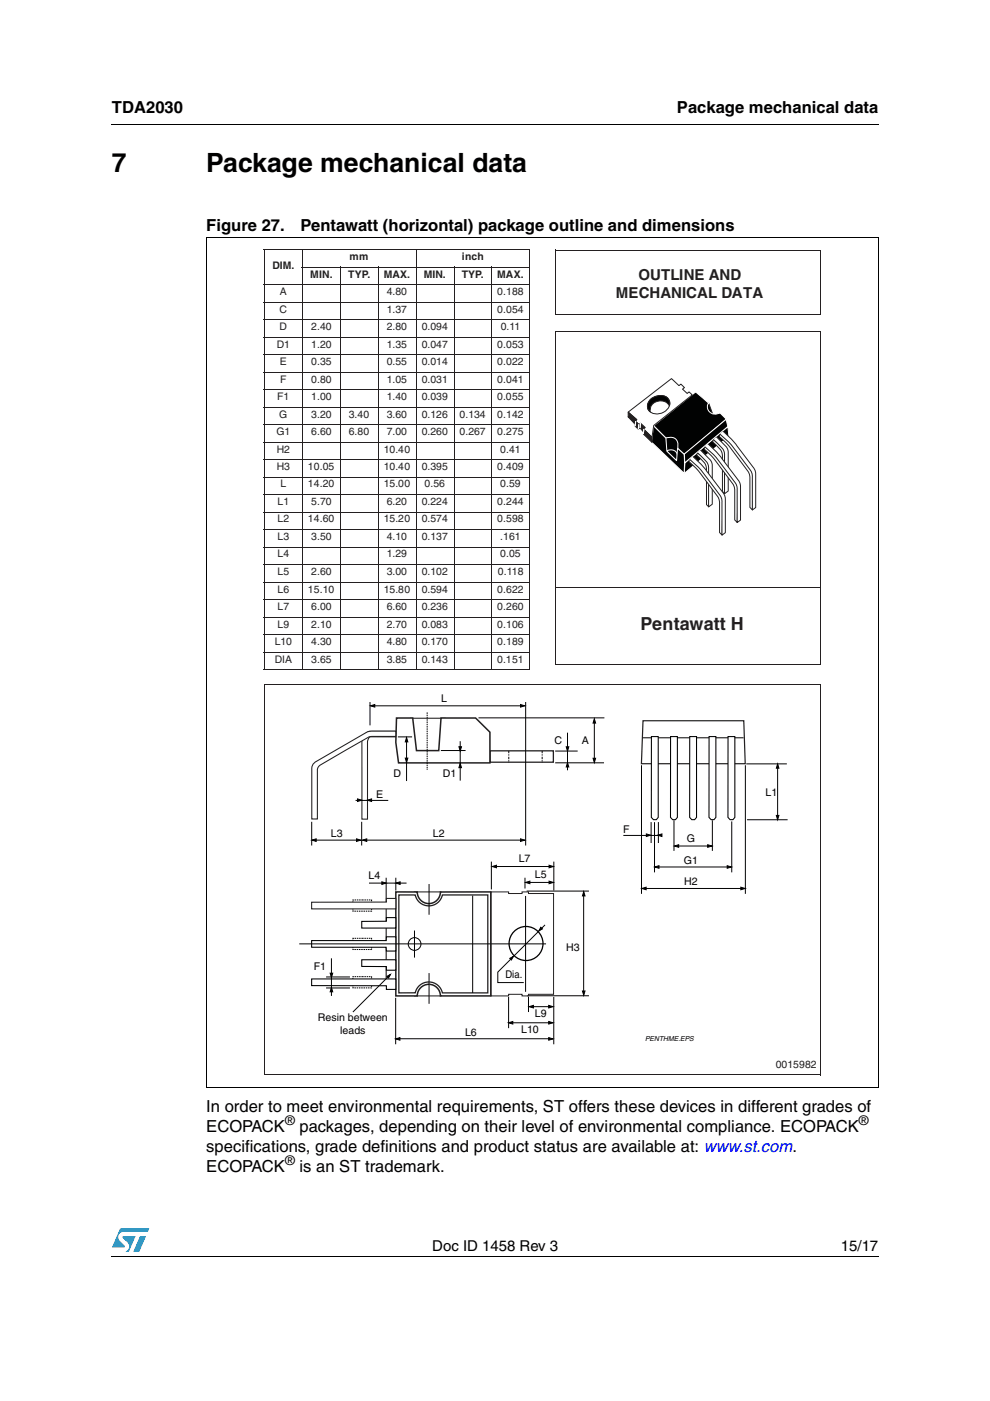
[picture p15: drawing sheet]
<svg xmlns="http://www.w3.org/2000/svg" width="210mm" height="297mm" viewBox="0 0 210 297" stroke-linecap="round" stroke-linejoin="round" font-family="sans-serif">
<defs><g id="words">
<g font-size="5.6">
<text x="23.7" y="36.4">7</text>
<text x="43.7" y="36.4">Package mechanical data</text>
</g>
<text font-size="3.8" fill="#231f20" x="135.8" y="133.7">Pentawatt H</text>
<g font-size="3.5">
<text x="23.7" y="23.9">TDA2030</text>
<text x="143.5" y="23.9">Package mechanical data</text>
<text x="43.7" y="49.1">Figure 27.</text>
<text x="63.7" y="49.1">Pentawatt (horizontal) package outline and dimensions</text>
<text x="43.7" y="235.8">In order to meet environmental requirements, ST offers these devices in different grades of</text>
<text x="43.7" y="240">ECOPACK</text>
<text x="63.5" y="240">packages, depending on their level of environmental compliance. ECOPACK</text>
<text x="43.7" y="244.2">specifications, grade definitions and product status are available at: www.st.com.</text>
<text x="43.7" y="248.5">ECOPACK</text>
<text x="63.5" y="248.5">is an ST trademark.</text>
</g>
<g font-size="3.2" fill="#231f20">
<text x="135.4" y="59.3">OUTLINE AND</text>
<text x="130.6" y="63.1">MECHANICAL DATA</text>
</g>
<g font-size="3.2">
<text x="91.7" y="265.1">Doc ID 1458 Rev 3</text>
<text x="178.3" y="265.1">15/17</text>
</g>
<g font-size="2.8">
<text x="60.5" y="238.6">®</text>
<text x="182.1" y="238.6">®</text>
<text x="60.5" y="247">®</text>
</g>
<g font-size="2.3" fill="#010202">
<text x="93.5" y="148.9">L</text>
<text x="117.6" y="157.8">C</text>
<text x="123.4" y="157.8">A</text>
<text x="83.4" y="164.8">D</text>
<text x="93.9" y="164.8">D1</text>
<text x="79.8" y="169.2">E</text>
<text x="162.3" y="168.7">L1</text>
<text x="70.2" y="177.4">L3</text>
<text x="91.8" y="177.4">L2</text>
<text x="132.2" y="176.6">F</text>
<text x="145.6" y="178.6">G</text>
<text x="110" y="182.8">L7</text>
<text x="145" y="183.2">G1</text>
<text x="78.1" y="186.4">L4</text>
<text x="113.4" y="186.3">L5</text>
<text x="145.1" y="187.7">H2</text>
<text x="120" y="201.7">H3</text>
<text x="66.5" y="205.6">F1</text>
<text x="107.2" y="207.4">Dia.</text>
<text x="113.4" y="215.7">L9</text>
<text x="67.4" y="216.5">Resin between</text>
<text x="72.1" y="219.2">leads</text>
<text x="98.6" y="219.6">L6</text>
<text x="110.5" y="219.1">L10</text>
</g>
<g font-size="2.2" fill="#231f20">
<text x="57.7" y="57">DIM.</text>
<text x="65.8" y="58.8">MIN.</text>
<text x="73.8" y="58.8">TYP.</text>
<text x="74.1" y="55.2">mm</text>
<text x="81.4" y="58.8">MAX.</text>
<text x="89.8" y="58.8">MIN.</text>
<text x="97.9" y="58.8">TYP.</text>
<text x="98" y="55.2">inch</text>
<text x="105.4" y="58.8">MAX.</text>
<text x="59.3" y="62.6">A</text>
<text x="82" y="62.6">4.80</text>
<text x="105.4" y="62.6">0.188</text>
<text x="59.3" y="66.3">C</text>
<text x="59.3" y="70">D</text>
<text x="66" y="70">2.40</text>
<text x="82" y="70">2.80</text>
<text x="82" y="66.3">1.37</text>
<text x="89.4" y="70">0.094</text>
<text x="105.4" y="66.3">0.054</text>
<text x="106.2" y="70">0.11</text>
<text x="58.7" y="73.7">D1</text>
<text x="59.3" y="77.4">E</text>
<text x="66" y="73.7">1.20</text>
<text x="66" y="77.4">0.35</text>
<text x="82" y="73.7">1.35</text>
<text x="82" y="77.4">0.55</text>
<text x="89.4" y="73.7">0.047</text>
<text x="89.4" y="77.4">0.014</text>
<text x="105.4" y="73.7">0.053</text>
<text x="105.4" y="77.4">0.022</text>
<text x="59.4" y="81.1">F</text>
<text x="66" y="81.1">0.80</text>
<text x="82" y="81.1">1.05</text>
<text x="89.4" y="81.1">0.031</text>
<text x="105.4" y="81.1">0.041</text>
<text x="58.8" y="84.8">F1</text>
<text x="59.2" y="88.5">G</text>
<text x="66" y="84.8">1.00</text>
<text x="66" y="88.5">3.20</text>
<text x="74" y="88.5">3.40</text>
<text x="82" y="84.8">1.40</text>
<text x="82" y="88.5">3.60</text>
<text x="89.4" y="84.8">0.039</text>
<text x="89.4" y="88.5">0.126</text>
<text x="97.4" y="88.5">0.134</text>
<text x="105.4" y="84.8">0.055</text>
<text x="105.4" y="88.5">0.142</text>
<text x="58.6" y="92.2">G1</text>
<text x="58.7" y="96">H2</text>
<text x="66" y="92.2">6.60</text>
<text x="74" y="92.2">6.80</text>
<text x="81.4" y="96">10.40</text>
<text x="82" y="92.2">7.00</text>
<text x="89.4" y="92.2">0.260</text>
<text x="97.4" y="92.2">0.267</text>
<text x="105.4" y="92.2">0.275</text>
<text x="106.1" y="96">0.41</text>
<text x="58.7" y="99.7">H3</text>
<text x="65.3" y="99.7">10.05</text>
<text x="81.4" y="99.7">10.40</text>
<text x="89.4" y="99.7">0.395</text>
<text x="105.4" y="99.7">0.409</text>
<text x="58.9" y="107.1">L1</text>
<text x="59.5" y="103.3">L</text>
<text x="65.3" y="103.3">14.20</text>
<text x="66" y="107.1">5.70</text>
<text x="81.4" y="103.3">15.00</text>
<text x="82" y="107.1">6.20</text>
<text x="89.4" y="107.1">0.224</text>
<text x="90" y="103.3">0.56</text>
<text x="105.4" y="107.1">0.244</text>
<text x="106.1" y="103.3">0.59</text>
<text x="58.9" y="110.8">L2</text>
<text x="65.3" y="110.8">14.60</text>
<text x="81.4" y="110.8">15.20</text>
<text x="89.4" y="110.8">0.574</text>
<text x="105.4" y="110.8">0.598</text>
<text x="58.9" y="114.5">L3</text>
<text x="58.9" y="118.2">L4</text>
<text x="66" y="114.5">3.50</text>
<text x="82" y="118.2">1.29</text>
<text x="82" y="114.5">4.10</text>
<text x="89.4" y="114.5">0.137</text>
<text x="106.1" y="118.2">0.05</text>
<text x="106.1" y="114.5">.161</text>
<text x="58.9" y="121.9">L5</text>
<text x="58.9" y="125.6">L6</text>
<text x="65.3" y="125.6">15.10</text>
<text x="66" y="121.9">2.60</text>
<text x="81.4" y="125.6">15.80</text>
<text x="82" y="121.9">3.00</text>
<text x="89.4" y="121.9">0.102</text>
<text x="89.4" y="125.6">0.594</text>
<text x="105.4" y="125.6">0.622</text>
<text x="105.6" y="121.9">0.118</text>
<text x="58.9" y="129.3">L7</text>
<text x="66" y="129.3">6.00</text>
<text x="82" y="129.3">6.60</text>
<text x="89.4" y="129.3">0.236</text>
<text x="105.4" y="129.3">0.260</text>
<text x="58.2" y="136.7">L10</text>
<text x="58.9" y="133.1">L9</text>
<text x="66" y="133.1">2.10</text>
<text x="66" y="136.7">4.30</text>
<text x="82" y="133.1">2.70</text>
<text x="82" y="136.7">4.80</text>
<text x="89.4" y="133.1">0.083</text>
<text x="89.4" y="136.7">0.170</text>
<text x="105.4" y="133.1">0.106</text>
<text x="105.4" y="136.7">0.189</text>
<text x="58.2" y="140.5">DIA</text>
<text x="66" y="140.5">3.65</text>
<text x="82" y="140.5">3.85</text>
<text x="89.4" y="140.5">0.143</text>
<text x="105.4" y="140.5">0.151</text>
<text x="164.5" y="226.5">0015982</text>
</g>
<text font-size="1.5" fill="#010202" x="136.8" y="220.7">PENTHME.EPS</text>
</g></defs>
<g fill="#0099d8">
<path d="M29.7 262.1h1.3l-1.5 3.3h-1.2z"/>
<path d="M25.5 260.5h6.2l-.4 .7h-5.1a1.13 1.13 0 0 0-1.1 .7 1.13 1.13 0 0 0 .3 1.2l1.1 1-.1 .3-2.7 .1z"/>
<path d="M26 262.1h2.8l-1.5 3.3h-.7a1.18 1.18 0 0 0 .5-1.9l-1.1-1.1z"/>
</g>
<path d="M23.6 26.2l.1 .2zM23.6 266.3l.1 .1z" fill="#000"/>
<path d="M23.7 26.3h162.6M23.7 266.3h162.6" fill="none" stroke="#000" stroke-width=".21"/>
<path d="M56 52.8h118v175.2h-118z" fill="#fff"/>
<path d="M117.7 53h56.3M117.7 52.9v13.7M173.9 53v13.7M117.7 66.6h56.2" fill="none" stroke="#231f20" stroke-width=".21"/>
<path d="M117.7 70.2h56.2v54.4h-56.2z" fill="#fff"/>
<path d="M117.7 70.2h56.3M117.7 70.1v54.5M173.9 70.2v54.5M117.7 124.6h56.2" fill="none" stroke="#231f20" stroke-width=".21"/>
<path d="M117.7 124.6h56.2v16.3h-56.2z" fill="#fff"/>
<path d="M117.7 124.6h56.3M117.7 124.5v16.4M173.9 124.6v16.4M117.7 140.9h56.2" fill="none" stroke="#231f20" stroke-width=".21"/>
<path d="M145.2 98.1l9.1-7.7 .3 2.1-9.5 7.9z" fill="#010202"/>
<path d="M145.2 98.1l9.1-7.7 .3 2.1-9.5 7.9z" fill="none" stroke="#fff" stroke-width=".21"/>
<path d="M141.2 92.9a3 3 0 0 1 3.6 1.6l-.2 3.4-1-1.2a1.22 1.22 0 0 0-1.7-1.2l-.6 .1z" fill="#010202"/>
<path d="M141.2 92.9a3 3 0 0 1 3.6 1.6l-.2 3.4-1-1.2a1.22 1.22 0 0 0-1.7-1.2l-.6 .1z" fill="none" stroke="#231f20" stroke-width=".21"/>
<path d="M141.3 95.6a1.55 1.55 0 0 1 2 .2 1.55 1.55 0 0 1 .2 1.9z" fill="#010202"/>
<path d="M141.3 95.6a1.55 1.55 0 0 1 2 .2 1.55 1.55 0 0 1 .2 1.9z" fill="none" stroke="#fff" stroke-width=".21"/>
<path d="M138.6 90.2l2.6 2.6 .2 2.9 2 2 .3-2.7 1.4 1.3v4.1l-7-6.7z" fill="#010202"/>
<path d="M138.6 90.2l2.6 2.6 .2 2.9 2 2 .3-2.7 1.4 1.3v4.1l-7-6.7z" fill="none" stroke="#fff" stroke-width=".21"/>
<path d="M150 85.3l.3 .3 1 2.7-2.1-.6z" fill="#010202"/>
<path d="M150 85.3l.3 .3 1 2.7-2.1-.6z" fill="none" stroke="#231f20" stroke-width=".21"/>
<path d="M147.8 95.9l2.5 2.3a2.86 2.86 0 0 1 .2 1.9l-.2 7.3-.5-.4v-7.7a4.8 4.8 0 0 0-2-2.8z" fill="#fff"/>
<path d="M147.8 95.9l2.5 2.3a2.86 2.86 0 0 1 .2 1.9l-.2 7.3-.5-.4v-7.7a4.8 4.8 0 0 0-2-2.8z" fill="none" stroke="#231f20" stroke-width=".21"/>
<path d="M147.8 95.9l.7-.5 2.2 2.2a2.42 2.42 0 0 1 .3 1.8v7.5l-.8 .6v-8.3a3.3 3.3 0 0 0-1.5-2.5z" fill="#fff"/>
<path d="M147.8 95.9l.7-.5 2.2 2.2a2.42 2.42 0 0 1 .3 1.8v7.5l-.8 .6v-8.3a3.3 3.3 0 0 0-1.5-2.5z" fill="none" stroke="#231f20" stroke-width=".21"/>
<path d="M151.1 93.1l2.5 2.3a2.86 2.86 0 0 1 .3 1.9l-.3 7.4-.4-.5v-7.7a4.8 4.8 0 0 0-2.1-2.8z" fill="#fff"/>
<path d="M151.1 93.1l2.5 2.3a2.86 2.86 0 0 1 .3 1.9l-.3 7.4-.4-.5v-7.7a4.8 4.8 0 0 0-2.1-2.8z" fill="none" stroke="#231f20" stroke-width=".21"/>
<path d="M151.1 93.1l.7-.5 2.3 2.2a2.42 2.42 0 0 1 .3 1.8v7.5l-.8 .6v-8.3a3.3 3.3 0 0 0-1.5-2.4z" fill="#fff"/>
<path d="M151.1 93.1l.7-.5 2.3 2.2a2.42 2.42 0 0 1 .3 1.8v7.5l-.8 .6v-8.3a3.3 3.3 0 0 0-1.5-2.4z" fill="none" stroke="#231f20" stroke-width=".21"/>
<path d="M146.1 97.3l2 1.3 .6 .7 3.5 4.8a3.3 3.3 0 0 1 1.1 3l-.2 6.3-.5-.5v-6.4l-.2-.8-4-5.5-1.4-1.5a1.44 1.44 0 0 1-.9-1.4z" fill="#fff"/>
<path d="M146.1 97.3l2 1.3 .6 .7 3.5 4.8a3.3 3.3 0 0 1 1.1 3l-.2 6.3-.5-.5v-6.4l-.2-.8-4-5.5-1.4-1.5a1.44 1.44 0 0 1-.9-1.4z" fill="none" stroke="#231f20" stroke-width=".21"/>
<path d="M146.1 97.3l.7-.6 1.9 1.8 4.7 6.1a2.8 2.8 0 0 1 .4 2v6.3l-.7 .6v-7.2a3.1 3.1 0 0 0-1.1-2.2l-3.7-4.8z" fill="#fff"/>
<path d="M146.1 97.3l.7-.6 1.9 1.8 4.7 6.1a2.8 2.8 0 0 1 .4 2v6.3l-.7 .6v-7.2a3.1 3.1 0 0 0-1.1-2.2l-3.7-4.8z" fill="none" stroke="#231f20" stroke-width=".21"/>
<path d="M149.3 94.6l2 1.3 .6 .7 3.5 4.8a3.3 3.3 0 0 1 1.1 3l-.2 6.4-.5-.6v-6.3l-.2-.9-4-5.5-1.4-1.4a1.44 1.44 0 0 1-.9-1.5z" fill="#fff"/>
<path d="M149.3 94.6l2 1.3 .6 .7 3.5 4.8a3.3 3.3 0 0 1 1.1 3l-.2 6.4-.5-.6v-6.3l-.2-.9-4-5.5-1.4-1.4a1.44 1.44 0 0 1-.9-1.5z" fill="none" stroke="#231f20" stroke-width=".21"/>
<path d="M149.3 94.6l.7-.6 1.9 1.8 4.8 6.2a2.8 2.8 0 0 1 .3 2v6.3l-.7 .5v-7.2a3.1 3.1 0 0 0-1.1-2.2l-3.7-4.8z" fill="#fff"/>
<path d="M149.3 94.6l.7-.6 1.9 1.8 4.8 6.2a2.8 2.8 0 0 1 .3 2v6.3l-.7 .5v-7.2a3.1 3.1 0 0 0-1.1-2.2l-3.7-4.8z" fill="none" stroke="#231f20" stroke-width=".21"/>
<path d="M152.5 91.9l2 1.4 .6 .7 3.5 4.8a3.3 3.3 0 0 1 1.1 3l-.2 6.3-.5-.5v-6.4l-.2-.8-4-5.6-1.4-1.4a1.44 1.44 0 0 1-.9-1.5z" fill="#fff"/>
<path d="M152.5 91.9l2 1.4 .6 .7 3.5 4.8a3.3 3.3 0 0 1 1.1 3l-.2 6.3-.5-.5v-6.4l-.2-.8-4-5.6-1.4-1.4a1.44 1.44 0 0 1-.9-1.5z" fill="none" stroke="#231f20" stroke-width=".21"/>
<path d="M152.5 91.9l.7-.6 1.9 1.8 4.8 6.2a2.8 2.8 0 0 1 .3 2v6.3l-.7 .5v-7.1a3.1 3.1 0 0 0-1.1-2.3l-3.6-4.7z" fill="#fff"/>
<path d="M152.5 91.9l.7-.6 1.9 1.8 4.8 6.2a2.8 2.8 0 0 1 .3 2v6.3l-.7 .5v-7.1a3.1 3.1 0 0 0-1.1-2.3l-3.6-4.7z" fill="none" stroke="#231f20" stroke-width=".21"/>
<path d="M138.6 90.3l8.9-7.2 2.8 2.4a1.6 1.6 0 0 0 .3 2 1.6 1.6 0 0 0 2.1 0l1.3 1.4-8.9 7.4-1.4-1.2a1.8 1.8 0 0 0-.4-1.9 1.8 1.8 0 0 0-2-.4l-.1 .1z" fill="#010202"/>
<path d="M138.6 90.3l8.9-7.2 2.8 2.4a1.6 1.6 0 0 0 .3 2 1.6 1.6 0 0 0 2.1 0l1.3 1.4-8.9 7.4-1.4-1.2a1.8 1.8 0 0 0-.4-1.9 1.8 1.8 0 0 0-2-.4l-.1 .1z" fill="none" stroke="#fff" stroke-width=".21"/>
<path d="M145.1 96.3l8.9-7.4 .3 1.5-9.1 7.7z" fill="#010202"/>
<path d="M145.1 96.3l8.9-7.4 .3 1.5-9.1 7.7z" fill="none" stroke="#fff" stroke-width=".21"/>
<path d="M133.2 87.4l9.2-7.1 1.6 1.5 .4-.4 .7 .8-.4 .3 1 .9 .4-.3 .7 .6-8.2 6.5-.4 2.5-3.5-3.4 .3-.3z" fill="#fff"/>
<path d="M133.2 87.4l9.2-7.1 1.6 1.5 .4-.4 .7 .8-.4 .3 1 .9 .4-.3 .7 .6-8.2 6.5-.4 2.5-3.5-3.4 .3-.3z" fill="none" stroke="#231f20" stroke-width=".21"/>
<path d="M138.1 84.6a2.42 2.42 0 0 1 3.9 .5 2.6 2.6 0 0 1-1.6 2.5 2.6 2.6 0 0 1-2.9-.6 1.75 1.75 0 0 1 .6-2.4z" fill="#fff"/>
<path d="M138.1 84.6a2.42 2.42 0 0 1 3.9 .5 2.6 2.6 0 0 1-1.6 2.5 2.6 2.6 0 0 1-2.9-.6 1.75 1.75 0 0 1 .6-2.4z" fill="none" stroke="#231f20" stroke-width=".21"/>
<path d="M137.9 84.7a2.91 2.91 0 0 1 3.7-.3l.3 .6a.77 .77 0 0 1 0 1 2.2 2.2 0 0 0-2.5-.9 2.2 2.2 0 0 0-1.5 2.2 1.72 1.72 0 0 1 0-2.6z" fill="#010202"/>
<path d="M137.9 84.7a2.91 2.91 0 0 1 3.7-.3l.3 .6a.77 .77 0 0 1 0 1 2.2 2.2 0 0 0-2.5-.9 2.2 2.2 0 0 0-1.5 2.2 1.72 1.72 0 0 1 0-2.6z" fill="none" stroke="#231f20" stroke-width=".21"/>
<path d="M133.2 87.4l1.8 1.6-.3 .3 .8 .7 .3-.3 1 1-.4 .2 1.8 1.8v1.1l-1.7-1.7v-.4l-.8-1-.4 .3-.6-.6v-.4l-1.5-1.6z" fill="#231f20"/>
<path d="M133.2 87.4l1.8 1.6-.3 .3 .8 .7 .3-.3 1 1-.4 .2 1.8 1.8v1.1l-1.7-1.7v-.4l-.8-1-.4 .3-.6-.6v-.4l-1.5-1.6z" fill="none" stroke="#231f20" stroke-width=".21"/>
<path d="M134.8 89.3l-.1 1.1z" fill="#fff"/>
<path d="M134.8 89.3l-.1 1.1" fill="none" stroke="#fff" stroke-width=".21"/>
<path d="M135.4 89.9l-.1 1.1z" fill="#fff"/>
<path d="M135.4 89.9l-.1 1.1" fill="none" stroke="#fff" stroke-width=".21"/>
<path d="M135.8 89.7l-.1 1.1z" fill="#fff"/>
<path d="M135.8 89.7l-.1 1.1" fill="none" stroke="#fff" stroke-width=".21"/>
<path d="M136.5 90.9l-.1 1.1z" fill="#fff"/>
<path d="M136.5 90.9l-.1 1.1" fill="none" stroke="#fff" stroke-width=".21"/>
<path d="M63.3 146.3h103.7v75.3h-103.7z" fill="#fff"/>
<path d="M74.8 190.8h4v2.4h-4zM74.8 198.9h4v2.4h-4zM74.8 207.1h4v2.4h-4z" fill="none" stroke="#010202" stroke-width=".21" stroke-dasharray=".3 .2" stroke-linecap="butt"/>
<path d="M81.9 186.1v21.3" fill="none" stroke="#010202" stroke-width=".21"/>
<path d="M103.9 159.2h13.4v2.4h-13.4z" fill="#fff"/>
<path d="M103.9 159.2h13.4v2.4h-13.4z" fill="none" stroke="#231f20" stroke-width=".27"/>
<path d="M77.5 155.5l.8-.4h6.4l.1 1.1h-6.3l-.4 .5-.2 .5v16.5h-1.2v-15a4.2 4.2 0 0 1 .8-3.2z" fill="#fff"/>
<path d="M77.5 155.5l.8-.4h6.4l.1 1.1h-6.3l-.4 .5-.2 .5v16.5h-1.2v-15a4.2 4.2 0 0 1 .8-3.2zM87.1 152.3h7.3v7.9h-7.3zM87.9 189.1h5.6v22.1h-5.6z" fill="none" stroke="#231f20" stroke-width=".22"/>
<path d="M136.3 152.8h21.4l.3 9.1h-22z" fill="none" stroke="#231f20" stroke-width=".26"/>
<path d="M83.9 189.1h4.6a2.46 2.46 0 0 0 2.4 2.5 2.46 2.46 0 0 0 2.5-2.5h10.7v22.1h-10.7a2.46 2.46 0 0 0-2.5-2.5 2.46 2.46 0 0 0-2.4 2.5h-4.6z" fill="#fff"/>
<path d="M83.9 189.1h4.6a2.46 2.46 0 0 0 2.4 2.5 2.46 2.46 0 0 0 2.5-2.5h10.7v22.1h-10.7a2.46 2.46 0 0 0-2.5-2.5 2.46 2.46 0 0 0-2.4 2.5h-4.6z" fill="none" stroke="#231f20" stroke-width=".32"/>
<path d="M66.1 191.3h15.8v-.8h2v2.2h-17.8z" fill="#fff"/>
<path d="M66.1 191.3h15.8v-.8h2v2.2h-17.8z" fill="none" stroke="#231f20" stroke-width=".22"/>
<path d="M84.1 152.2h3.4l.8 6.9h4.7l.5-6.9h7.3l3.1 3v6.5h-19.4l-.6-4.3z" fill="#fff"/>
<path d="M84.1 152.2h3.4l.8 6.9h4.7l.5-6.9h7.3l3.1 3v6.5h-19.4l-.6-4.3z" fill="none" stroke="#231f20" stroke-width=".32"/>
<path d="M66.7 161.7l11.4-6.6 5.8-.1v1.1l-5.7 .1-9.1 5.3a2.87 2.87 0 0 0-1.8 1.6v10.5h-1.2v-9.1a3.4 3.4 0 0 1 .6-2.8z" fill="#fff"/>
<path d="M66.7 161.7l11.4-6.6 5.8-.1v1.1l-5.7 .1-9.1 5.3a2.87 2.87 0 0 0-1.8 1.6v10.5h-1.2v-9.1a3.4 3.4 0 0 1 .6-2.8z" fill="none" stroke="#231f20" stroke-width=".22"/>
<path d="M84.6 189.7l3.4 .1a2.94 2.94 0 0 0 2.9 2.3 2.94 2.94 0 0 0 2.9-2.4h9.6v20.8h-9.6a2.94 2.94 0 0 0-2.9-2.3 2.94 2.94 0 0 0-2.9 2.3h-3.4z" fill="none" stroke="#231f20" stroke-width=".27"/>
<path d="M91 187.4v6.5" fill="none" stroke="#010202" stroke-width=".21"/>
<path d="M91 206.3v6.5z" fill="#fff"/>
<path d="M136.3 156.4h21.4M132.2 177.1h7.9M138.1 174.3v4.4M138.8 174.3v10.7M139.6 174.3v4.4M100.2 189.9v20.6M111.7 188.9h13.2M123.7 189.6v20.5M91 206.3v6.5M111.8 211.1h13.1" fill="none" stroke="#010202" stroke-width=".21"/>
<path d="M90.6 151v12.3" fill="none" stroke="#010202" stroke-width=".21" stroke-dasharray=".3 .2" stroke-linecap="butt"/>
<path d="M66.1 199.4h15.8v-.8h2v3h-2v-.8h-15.8z" fill="#fff"/>
<path d="M66.1 199.4h15.8v-.8h2v3h-2v-.8h-15.8z" fill="none" stroke="#010202" stroke-width=".22"/>
<path d="M76.7 195.4l5.2-.1v-.7h2v2.2h-7.2z" fill="#fff"/>
<path d="M76.7 195.4l5.2-.1v-.7h2v2.2h-7.2z" fill="none" stroke="#010202" stroke-width=".22"/>
<path d="M66.1 207.6h17.8v2.2h-2v-.8h-15.8z" fill="#fff"/>
<path d="M66.1 207.6h17.8v2.2h-2v-.8h-15.8z" fill="none" stroke="#010202" stroke-width=".22"/>
<path d="M76.7 203.5h7.2v2.2h-2v-.8h-5.2z" fill="#fff"/>
<path d="M76.7 203.5h7.2v2.2h-2v-.8h-5.2z" fill="none" stroke="#010202" stroke-width=".22"/>
<path d="M138.1 156.2h1.5v17.1l-.4 .5h-.7l-.4-.5z" fill="#fff"/>
<path d="M138.1 156.2h1.5v17.1l-.4 .5h-.7l-.4-.5z" fill="none" stroke="#010202" stroke-width=".22"/>
<path d="M142.2 156.2h1.4v17.1l-.4 .5h-.6l-.4-.5z" fill="#fff"/>
<path d="M142.2 156.2h1.4v17.1l-.4 .5h-.6l-.4-.5z" fill="none" stroke="#010202" stroke-width=".22"/>
<path d="M146.2 156.2h1.5v17.1l-.4 .5h-.6l-.5-.5z" fill="#fff"/>
<path d="M146.2 156.2h1.5v17.1l-.4 .5h-.6l-.5-.5z" fill="none" stroke="#010202" stroke-width=".22"/>
<path d="M150.3 156.2h1.5v17.1l-.4 .5h-.6l-.5-.5z" fill="#fff"/>
<path d="M150.3 156.2h1.5v17.1l-.4 .5h-.6l-.5-.5z" fill="none" stroke="#010202" stroke-width=".22"/>
<path d="M154.4 156.2h1.4v17.1l-.4 .5h-.6l-.5-.5z" fill="#fff"/>
<path d="M154.4 156.2h1.4v17.1l-.4 .5h-.6l-.5-.5z" fill="none" stroke="#010202" stroke-width=".22"/>
<path d="M84.4 156.2h3M86.2 156.6v9" fill="none" stroke="#010202" stroke-width=".21"/>
<path d="M86.2 156.4l.3 .9h-.6z" fill="#010202"/>
<path d="M86.2 156.4l.3 .9h-.6z" fill="none" stroke="#010202" stroke-width=".21"/>
<path d="M85.9 160.7h.6l-.3 1z" fill="#010202"/>
<path d="M93.5 159.1h5.2M97.6 157.2v8.3M85.9 160.7h.6l-.3 1z" fill="none" stroke="#010202" stroke-width=".21"/>
<path d="M97.6 161.8l.2 1h-.5z" fill="#010202"/>
<path d="M97.6 161.8l.2 1h-.5z" fill="none" stroke="#010202" stroke-width=".21"/>
<path d="M97.3 158.3h.5l-.2 .9z" fill="#010202"/>
<path d="M78.4 148.8v5M78.8 149.6h32M97.3 158.3h.5l-.2 .9zM111.5 148.8v30.5" fill="none" stroke="#010202" stroke-width=".21"/>
<path d="M78.5 149.6l1-.2v.5z" fill="#010202"/>
<path d="M78.5 149.6l1-.2v.5z" fill="none" stroke="#010202" stroke-width=".21"/>
<path d="M110.4 149.4l.9 .2-.9 .3z" fill="#010202"/>
<path d="M110.4 149.4l.9 .2-.9 .3zM83.9 186.1v2.7M104.2 182.7v5.9M105.1 183.7h12M111.6 187.1h5.4M117.4 182.7v6.1" fill="none" stroke="#010202" stroke-width=".21"/>
<path d="M104.4 183.7l.9-.3v.6z" fill="#010202"/>
<path d="M104.4 183.7l.9-.3v.6z" fill="none" stroke="#010202" stroke-width=".21"/>
<path d="M116.4 183.4l.9 .3-.9 .3z" fill="#010202"/>
<path d="M111.3 186.1v2.3M116.4 183.4l.9 .3-.9 .3z" fill="none" stroke="#010202" stroke-width=".21"/>
<path d="M111.4 187.1l1-.3v.6z" fill="#010202"/>
<path d="M111.4 187.1l1-.3v.6z" fill="none" stroke="#010202" stroke-width=".21"/>
<path d="M83.9 187.2l.9-.2v.5z" fill="#010202"/>
<path d="M83.9 187.2l.9-.2v.5z" fill="none" stroke="#010202" stroke-width=".21"/>
<path d="M116.4 186.8l.9 .3-.9 .3z" fill="#010202"/>
<path d="M116.4 186.8l.9 .3-.9 .3zM108 216.9h8.9" fill="none" stroke="#010202" stroke-width=".21"/>
<path d="M107.8 216.9l.9-.3v.5z" fill="#010202"/>
<path d="M107.8 216.9l.9-.3v.5z" fill="none" stroke="#010202" stroke-width=".21"/>
<path d="M116.3 216.6l1 .3-1 .2z" fill="#010202"/>
<path d="M112.4 213.4h4.5M116.3 216.6l1 .3-1 .2z" fill="none" stroke="#010202" stroke-width=".21"/>
<path d="M112.2 213.4l.9-.2v.5z" fill="#010202"/>
<path d="M112.2 213.4l.9-.2v.5z" fill="none" stroke="#010202" stroke-width=".21"/>
<path d="M116.3 213.2l1 .2-1 .3z" fill="#010202"/>
<path d="M78.2 187.2h8M116.3 213.2l1 .2-1 .3z" fill="none" stroke="#010202" stroke-width=".21"/>
<path d="M81 187l.9 .2-.9 .3z" fill="#010202"/>
<path d="M81 187l.9 .2-.9 .3zM117.4 211.4v10" fill="none" stroke="#010202" stroke-width=".21"/>
<path d="M83.9 220.3l.9-.3v.5z" fill="#010202"/>
<path d="M83.9 220.3l.9-.3v.5z" fill="none" stroke="#010202" stroke-width=".21"/>
<path d="M116.3 220l1 .3-1 .2z" fill="#010202"/>
<path d="M83.9 211.6v9.8M116.3 220l1 .3-1 .2zM84 220.2h32.5" fill="none" stroke="#010202" stroke-width=".21"/>
<path d="M123.8 189l.2 1h-.5z" fill="#010202"/>
<path d="M123.8 189l.2 1h-.5z" fill="none" stroke="#010202" stroke-width=".21"/>
<path d="M123.5 210.1h.5l-.2 .9z" fill="#010202"/>
<path d="M123.5 210.1h.5l-.2 .9z" fill="none" stroke="#010202" stroke-width=".21"/>
<path d="M139.4 177.1l.9-.3v.6z" fill="#010202"/>
<path d="M139.4 177.1l.9-.3v.6z" fill="none" stroke="#010202" stroke-width=".21"/>
<path d="M137 176.8l1 .3-1 .3z" fill="#010202"/>
<path d="M136 162.2v27.3M137 176.8l1 .3-1 .3zM143.6 179.4h6.7M158 162.2v27.3" fill="none" stroke="#010202" stroke-width=".21"/>
<path d="M143 179.4l.9-.3v.5z" fill="#010202"/>
<path d="M143 179.4l.9-.3v.5z" fill="none" stroke="#010202" stroke-width=".21"/>
<path d="M150 179.1l1 .3-1 .2z" fill="#010202"/>
<path d="M142.9 173.9v6.5M150 179.1l1 .3-1 .2zM151 173.9v6.5M136.7 188.4h20.6" fill="none" stroke="#010202" stroke-width=".21"/>
<path d="M136.1 188.4l.9-.3v.5z" fill="#010202"/>
<path d="M136.1 188.4l.9-.3v.5z" fill="none" stroke="#010202" stroke-width=".21"/>
<path d="M157.1 188.1l.9 .3-.9 .2z" fill="#010202"/>
<path d="M139.5 183.8h14.9M157.1 188.1l.9 .3-.9 .2z" fill="none" stroke="#010202" stroke-width=".21"/>
<path d="M138.8 183.8l.9-.3v.6z" fill="#010202"/>
<path d="M138.8 183.8l.9-.3v.6z" fill="none" stroke="#010202" stroke-width=".21"/>
<path d="M154.2 183.5l.9 .3-.9 .3z" fill="#010202"/>
<path d="M155.1 174.2v10.8M164.9 162.3v10.8M154.2 183.5l.9 .3-.9 .3z" fill="none" stroke="#010202" stroke-width=".21"/>
<path d="M164.6 172.9h.5l-.2 .9z" fill="#010202"/>
<path d="M164.6 172.9h.5l-.2 .9z" fill="none" stroke="#010202" stroke-width=".21"/>
<path d="M164.9 162l.2 .9h-.5z" fill="#010202"/>
<path d="M76.7 174.2v5.1M77 178.1h33.6M158.2 162h8.6M158.4 173.8h8.6M164.9 162l.2 .9h-.5z" fill="none" stroke="#010202" stroke-width=".21"/>
<path d="M76.8 178.1l1-.2v.5z" fill="#010202"/>
<path d="M76.8 178.1l1-.2v.5z" fill="none" stroke="#010202" stroke-width=".21"/>
<path d="M110.4 177.9l.9 .2-.9 .3z" fill="#010202"/>
<path d="M110.4 177.9l.9 .2-.9 .3z" fill="none" stroke="#010202" stroke-width=".21"/>
<path d="M77.9 169.7l.9-.3v.5z" fill="#010202"/>
<path d="M77.9 169.7l.9-.3v.5z" fill="none" stroke="#010202" stroke-width=".21"/>
<path d="M75.8 169.4l.9 .3-.9 .2z" fill="#010202"/>
<path d="M66.3 178.1h9.9M75.8 169.4l.9 .3-.9 .2z" fill="none" stroke="#010202" stroke-width=".21"/>
<path d="M66.1 178.1l.9-.2v.5z" fill="#010202"/>
<path d="M66.1 178.1l.9-.2v.5z" fill="none" stroke="#010202" stroke-width=".21"/>
<path d="M75.6 177.9l.9 .2-.9 .3z" fill="#010202"/>
<path d="M126 152.7v8.7M66.1 174.2v5.1M75.4 169.7h6.9M75.6 177.9l.9 .2-.9 .3z" fill="none" stroke="#010202" stroke-width=".21"/>
<path d="M120.1 158.3h.5l-.3 1z" fill="#010202"/>
<path d="M101.5 152.2h26.6M117.7 159.2h4.8M120.1 158.3h.5l-.3 1zM120.3 155.3v8M117.7 161.7h10.4" fill="none" stroke="#010202" stroke-width=".21"/>
<path d="M126 152.4l.3 .9h-.6z" fill="#010202"/>
<path d="M126 152.4l.3 .9h-.6z" fill="none" stroke="#010202" stroke-width=".21"/>
<path d="M125.7 160.8h.6l-.3 .9z" fill="#010202"/>
<g fill="none" stroke="#010202" stroke-width=".21">
<path d="M125.7 160.8h.6l-.3 .9zM87.9 197.3v5.7M111.4 190v20.3M115.6 196.1l-10.1 10v2.2h5.6M63.4 200.1h52.4"/>
<circle cx="87.9" cy="200.1" r="1.34"/>
</g>
<circle cx="111.5" cy="200" r="3.6" fill="none" stroke="#010202" stroke-width=".27"/>
<path d="M114.7 196.6l.3 .3-.7 .5z" fill="#010202"/>
<path d="M114.7 196.6l.3 .3-.7 .5z" fill="none" stroke="#010202" stroke-width=".21"/>
<path d="M108.1 203.2l.7-.4-.4 .7z" fill="#010202"/>
<path d="M82.8 206.6l-8 8M108.1 203.2l.7-.4-.4 .7z" fill="none" stroke="#010202" stroke-width=".21"/>
<path d="M82 207l.8-.4-.4 .8z" fill="#010202"/>
<path d="M69.1 209.5h5.1M69.1 207.1h5.1M70.3 203.2v8M82 207l.8-.4-.4 .8z" fill="none" stroke="#010202" stroke-width=".21"/>
<path d="M70.3 209.4l.2 .9h-.5z" fill="#010202"/>
<path d="M70.3 209.4l.2 .9h-.5z" fill="none" stroke="#010202" stroke-width=".21"/>
<path d="M70 206.3h.5l-.2 .9z" fill="#010202"/>
<path d="M70 206.3h.5l-.2 .9z" fill="none" stroke="#010202" stroke-width=".21"/>
<path d="M107.9 159.2v2.4M115 159.2v2.4" fill="none" stroke="#010202" stroke-width=".21" stroke-dasharray=".5 .2 .2 .2 .2 .2" stroke-linecap="butt"/>
<path d="M120.3 161.7l.3 .9h-.5z" fill="#010202"/>
<path d="M120.3 161.7l.3 .9h-.5zM107.8 211.4v6.6M112.1 211.4v3.2" fill="none" stroke="#010202" stroke-width=".21"/>
<g fill="none" stroke="#231f20" stroke-width=".21">
<path d="M56 53h56.4M56.1 53v88.8M64 56.7h48.4M64.2 52.8v89.2M72.1 56.6v85.4M80.2 56.6v85.4M88.2 52.8v89.2M96.3 56.6v85.4M104.2 56.6v85.4M112.3 53v88.8M56 60.4h56.4M56 64.1h56.4"/>
<path d="M56 67.8h56.4M56 71.5h56.4M56 75.2h56.4M56 78.9h56.4M56 82.6h56.4M56 86.3h56.4M56 90.1h56.4M56 93.7h56.4M56 97.5h56.4M56 101.2h56.4M56 104.9h56.4M56 108.6h56.4"/>
<path d="M56 112.3h56.4M56 116h56.4M56 119.7h56.4M56 123.4h56.4M56 127.1h56.4M56 130.9h56.4M56 134.6h56.4M56 138.2h56.4M56 142h56.4M56.1 145.1h117.9M56.1 145v82.9M173.9 145.1v82.9"/>
<path d="M104.1 189.1h3.7v.3h2.9v-.3h1.3v.3h5.4v21.4h-5.4v.4h-1.3v-.4h-2.9v.4h-3.7zM56 227.9h117.9"/>
</g>
<path d="M43.8 50.3h142.4M43.8 50.2v180.3M186.2 50.3v180.3M43.7 230.5h142.5" fill="none" stroke="#000" stroke-width=".21"/>
<use href="#words"/>
</svg>
